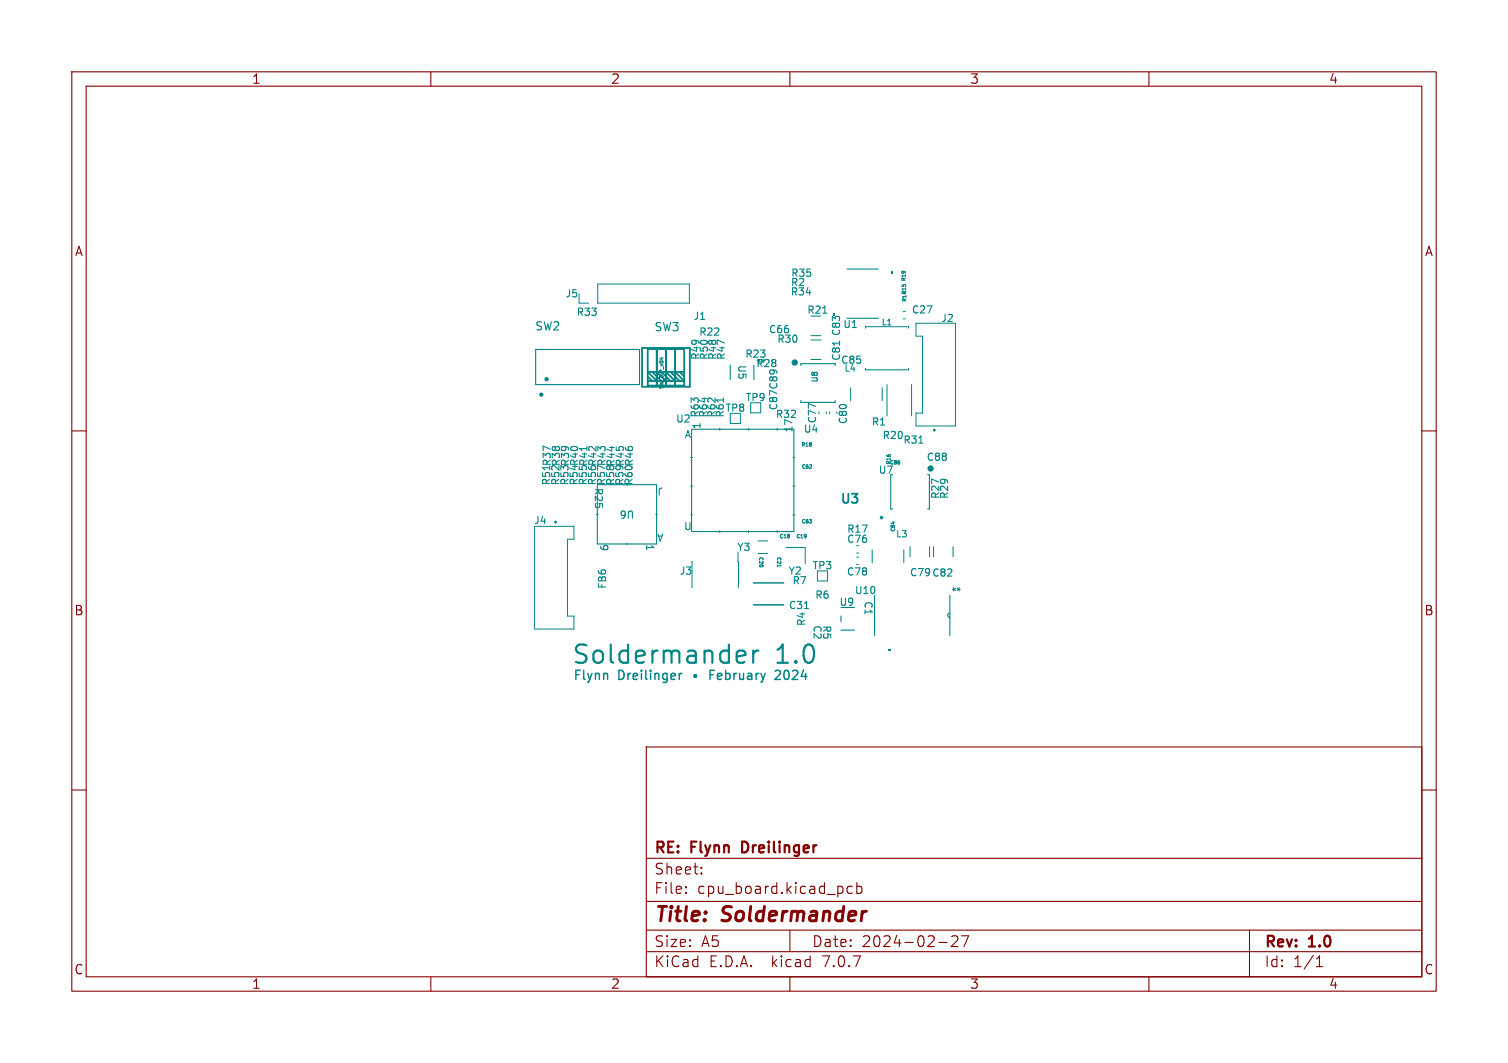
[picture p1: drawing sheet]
<svg xmlns="http://www.w3.org/2000/svg" width="210mm" height="148mm" viewBox="0 0 210 148" stroke-linecap="round" stroke-linejoin="round" font-family="sans-serif">
<defs><g id="words">
<g font-size="3.5" fill="#008484">
<text x="79.5" y="92.6">Soldermander</text>
<text x="108" y="92.6">1.0</text>
</g>
<g font-size="2.8" fill="#840000">
<text x="91" y="128.9">Title:</text>
<text x="100.7" y="128.9">Soldermander</text>
</g>
<g font-size="2.1" fill="#840000">
<text x="91" y="119.2">RE:</text>
<text x="96.3" y="119.2">Flynn</text>
<text x="104" y="119.2">Dreilinger</text>
<text x="91" y="124.7">File:</text>
<text x="91" y="122">Sheet:</text>
<text x="97.1" y="124.7">cpu_board.kicad_pcb</text>
<text x="91" y="134.9">KiCad</text>
<text x="91" y="132.1">Size:</text>
<text x="97.7" y="132.1">A5</text>
<text x="98.7" y="134.9">E.D.A.</text>
<text x="107.6" y="134.9">kicad</text>
<text x="113" y="132.1">Date:</text>
<text x="114.8" y="134.9">7.0.7</text>
<text x="120" y="132.1">2024-02-27</text>
<text x="176" y="132.3">Rev:</text>
<text x="176" y="134.9">Id:</text>
<text x="180.1" y="134.9">1/1</text>
<text x="182.4" y="132.3">1.0</text>
</g>
<g font-size="1.8" fill="#840000">
<text x="35" y="11.9">1</text>
<text x="85" y="11.9">2</text>
<text x="135" y="11.9">3</text>
<text x="185" y="11.9">4</text>
<text x="10.3" y="35.9">A</text>
<text x="198.4" y="35.9">A</text>
<text x="10.3" y="85.9">B</text>
<text x="198.3" y="85.9">B</text>
<text x="10.3" y="135.9">C</text>
<text x="35" y="137.9">1</text>
<text x="85" y="137.9">2</text>
<text x="135" y="137.9">3</text>
<text x="185" y="137.9">4</text>
<text x="198.3" y="135.9">C</text>
</g>
<g font-size="1.8" fill="#008484">
<text x="116.9" y="70.5">U3</text>
<text x="79.8" y="94.8">Flynn</text>
<text x="86.1" y="94.8">Dreilinger</text>
<text x="96.6" y="94.8">þÿ &quot;February</text>
<text x="109" y="94.8">2024</text>
</g>
<g font-size="1.6" fill="#008484">
<text x="74.4" y="46.2">SW2</text>
<text x="91.1" y="46.3">SW3</text>
</g>
<g font-size="1.4" fill="#008484">
<text x="78.7" y="41.6">J5</text>
<text x="110" y="41.3">R34</text>
<text x="110" y="40">R2</text>
<text x="110.1" y="38.7">R35</text>
<text x="80.2" y="44.2">R33</text>
<text x="96.5" y="44.7">J1</text>
<text x="97.3" y="46.9">R22</text>
<text x="107" y="46.6">C66</text>
<text x="108.1" y="47.9">R30</text>
<text x="112.3" y="43.9">R21</text>
<text x="117.3" y="45.9">U1</text>
<text x="126.9" y="43.9">C27</text>
<text x="131" y="45">J2</text>
<text x="97.6" y="50.2" transform="rotate(-90 97.6 50.2)">R49</text>
<text x="98.8" y="50.2" transform="rotate(-90 98.8 50.2)">R50</text>
<text x="100" y="50.2" transform="rotate(-90 100 50.2)">R48</text>
<text x="101.2" y="50.2" transform="rotate(-90 101.2 50.2)">R47</text>
<text x="102.6" y="50.7" transform="rotate(90 102.6 50.7)">U5</text>
<text x="103.7" y="50">R23</text>
<text x="105.2" y="51.3">R28</text>
<text x="105.3" y="49.7" transform="rotate(90 105.3 49.7)">*</text>
<text x="106.7" y="50.7" transform="rotate(-90 106.7 50.7)">*</text>
<text x="117" y="50.9">C85</text>
<text x="117.2" y="50.3" transform="rotate(-90 117.2 50.3)">C81 C83</text>
<text x="94" y="59">U2</text>
<text x="97.8" y="59.9" transform="rotate(-90 97.8 59.9)">1 R63</text>
<text x="98.7" y="58.2" transform="rotate(-90 98.7 58.2)">R64</text>
<text x="99.8" y="58.2" transform="rotate(-90 99.8 58.2)">R62</text>
<text x="100.9" y="57.5">TP8</text>
<text x="101" y="58.2" transform="rotate(-90 101 58.2)">R61</text>
<text x="103.8" y="56.1">TP9</text>
<text x="107.9" y="58.4">R32</text>
<text x="108.5" y="57.2" transform="rotate(-90 108.5 57.2)">C87 C89</text>
<text x="113.9" y="59.1" transform="rotate(-90 113.9 59.1)">C77</text>
<text x="118.1" y="59.2" transform="rotate(-90 118.1 59.2)">C80</text>
<text x="121.3" y="59.5">R1</text>
<text x="95.2" y="61.2">A</text>
<text x="110.6" y="60.3" transform="rotate(-90 110.6 60.3)">17</text>
<text x="111.8" y="60.4">U4</text>
<text x="122.8" y="61.3">R20</text>
<text x="125.7" y="62">R31</text>
<text x="128.9" y="64.4">C88</text>
<text x="76.8" y="67.7" transform="rotate(-90 76.8 67.7)">R51R37</text>
<text x="78.1" y="67.7" transform="rotate(-90 78.1 67.7)">R52R38</text>
<text x="79.4" y="67.7" transform="rotate(-90 79.4 67.7)">R53R39</text>
<text x="80.7" y="67.7" transform="rotate(-90 80.7 67.7)">R54R40</text>
<text x="81.9" y="67.7" transform="rotate(-90 81.9 67.7)">R55R41</text>
<text x="82.6" y="67.8" transform="rotate(90 82.6 67.8)">R25</text>
<text x="83.2" y="67.7" transform="rotate(-90 83.2 67.7)">R56R42</text>
<text x="84.5" y="67.7" transform="rotate(-90 84.5 67.7)">R57R43</text>
<text x="85.8" y="67.7" transform="rotate(-90 85.8 67.7)">R58R44</text>
<text x="87" y="67.7" transform="rotate(-90 87 67.7)">R59R45</text>
<text x="88.3" y="67.7" transform="rotate(-90 88.3 67.7)">R60R46</text>
<text x="88.4" y="70.9" transform="rotate(-180 88.4 70.9)">U6</text>
<text x="92.5" y="67.7" transform="rotate(-180 92.5 67.7)">J</text>
<text x="122.3" y="66">U7</text>
<text x="131" y="69.6" transform="rotate(-90 131 69.6)">R27</text>
<text x="132.2" y="69.6" transform="rotate(-90 132.2 69.6)">R29</text>
<text x="74.3" y="73.2">J4</text>
<text x="83.4" y="75.6" transform="rotate(90 83.4 75.6)">9</text>
<text x="89.8" y="75.6" transform="rotate(90 89.8 75.6)">1</text>
<text x="92.5" y="74.1" transform="rotate(-180 92.5 74.1)">A</text>
<text x="95.2" y="74">U</text>
<text x="102.6" y="76.9">Y3</text>
<text x="117.9" y="75.8">C76</text>
<text x="117.9" y="74.4">R17</text>
<text x="84.6" y="82.1" transform="rotate(-90 84.6 82.1)">FB6</text>
<text x="94.6" y="80.2">J3</text>
<text x="109.7" y="80.2">Y2</text>
<text x="110.3" y="81.6">R7</text>
<text x="113.1" y="79.5">TP3</text>
<text x="113.4" y="83.6">R6</text>
<text x="117.8" y="80.3">C78</text>
<text x="118.9" y="82.9">U10</text>
<text x="120.2" y="83.6" transform="rotate(90 120.2 83.6)">C1</text>
<text x="126.6" y="80.4">C79 C82</text>
<text x="133.9" y="82.6" transform="rotate(-90 133.9 82.6)">*</text>
<text x="109.8" y="85">C31</text>
<text x="112.3" y="87.3" transform="rotate(-90 112.3 87.3)">R4</text>
<text x="113.1" y="87" transform="rotate(90 113.1 87)">C2</text>
<text x="114.4" y="87" transform="rotate(90 114.4 87)">R5</text>
<text x="116.8" y="84.6">U9</text>
</g>
<g font-size="1.2" fill="#008484">
<text x="117.5" y="51.9">L4</text>
<text x="124.7" y="75">L3</text>
</g>
<g font-size="1.1" fill="#008484">
<text x="122.7" y="45.5">L1</text>
<text x="113.9" y="53.3" transform="rotate(-90 113.9 53.3)">U8</text>
</g>
<g font-size=".7" fill="#008484">
<text x="126.2" y="39.2" transform="rotate(-90 126.2 39.2)">R19</text>
<text x="126.3" y="42" transform="rotate(-90 126.3 42)">R14R15</text>
<text x="92.5" y="54.2" transform="rotate(-90 92.5 54.2)">SW_DIP_x04</text>
<text x="111.6" y="62.2">R18</text>
<text x="111.7" y="65.3">C62</text>
<text x="123.9" y="64.7">C86</text>
<text x="124.1" y="64.7" transform="rotate(-90 124.1 64.7)">R16</text>
<text x="105.7" y="77.5" transform="rotate(90 105.7 77.5)">C20</text>
<text x="108.2" y="77.5" transform="rotate(90 108.2 77.5)">C21</text>
<text x="108.6" y="75">C18</text>
<text x="110.9" y="75">C19</text>
<text x="111.6" y="72.9">C63</text>
<text x="124.7" y="74" transform="rotate(-90 124.7 74)">C84</text>
</g>
</g></defs>
<g fill="none" stroke="#840000" stroke-width=".15">
<path d="M10 10h190v128h-190zM12 12h186v124h-186zM60 10v2M110 10v2M160 10v2M10 60h2M198 60h2M10 110h2M90 104h108v32h-108zM90 119.5h108M198 110h2M60 136v2"/>
<path d="M90 132.5h108M90 129.5h108M90 125.5h108M95.5 124.2l.1 .1-.1 .1M95.5 124.2v.1v.1M95.5 123.5v.1M95.5 124.2v.2M95.5 123.5h.1l-.1 .1M97.7 121.5v.1v.1M97.7 121.5l-.1 .1 .1 .1M97.7 120.8v.1M97.7 121.5v.2"/>
<path d="M97.7 120.8h-.1l.1 .1M110 136v2M110 129.5v3M118.7 123.5l-.5-.1-.2 .3v.4l.1 .2 .1 .1 .5-.1M119.3 123.5l.4-.1 .3 .3v.4l-.1 .2-.2 .1-.4-.1M119.3 122.9v1.5M130.7 131.2h1.2M132.5 130.4l.2-.1 .5 .1a.41 .41 0 0 1 .1 .5l-.8 .9h.9M133.9 130.3h1l-.7 1.5M160 136v2M174 129.5v6.5M183.3 134.6h.9"/>
<path d="M183.3 133.5l.4-.4v1.5"/>
</g>
<path d="M120.5 126.9h.2" fill="none" stroke="#840000" stroke-width=".4"/>
<path d="M103.7 117.2h-.4v1.5h.4" fill="none" stroke="#840000" stroke-width=".3"/>
<path d="M84.6 93.8v.8M94.6 93.8v.8M94.7 93.9l-.1 .1M108.6 93.9l-.7 .7h.8" fill="none" stroke="#008484" stroke-width=".2"/>
<path d="M104.9 90.6v1.7M105.6 90.6a.65 .65 0 0 0-.7 .5" fill="none" stroke="#008484" stroke-width=".3"/>
<path d="M100.7 55.4v.6M114.6 43.6h.6M128 61.7h.5M112 84.7h.6" fill="none" stroke="#008484" stroke-width=".15"/>
<path d="M92.2 49.7v.4M119.3 78.6h.3M119.3 77.6h.3" fill="none" stroke="#008484" stroke-width=".14"/>
<g fill="#008484">
<path d="M116 43.6h.2v.4h-.2z"/>
<path d="M124 37.8h.3v.4h-.3z"/>
</g>
<g fill="none" stroke="#008484" stroke-width=".15">
<path d="M118 37.5h4.3M96.3 59.8h14.3v14.2h-14.3zM100.2 59.6v.3M101.7 50.8v2M104.2 59.6v.3M105 50.8v2M108.2 59.6v.3M111.5 50.9v-.3h4.8v.3M111.5 55.8v.2h4.8v-.2M118 44.3h4.3M96.2 71.7h.2M96.2 67.7h.2"/>
<path d="M96.2 63.7h.2M100.2 73.9v.2M104.2 73.9v.2M108.2 73.9v.2M110.4 71.7h.3M110.4 67.7h.3M110.4 63.7h.3M117.1 85.8v.7M117.1 87.7h1.9"/>
</g>
<g fill="none" stroke="#008484" stroke-width=".14">
<path d="M101.7 57.6v1.4h1.4v-1.4M115.1 57.3v.3M120.5 45.7v-.2h6v.2M120.5 51.3v.2h6v-.2M105.6 77.1h1.3M105.6 75.3h1.3M109.4 76.2h2.7v2.3M113.8 79.5v1.4h1.4v-1.4M119.3 77h.3M121.5 76.6v1.8M125.9 76.6v1.8M126.7 76.1v1.4"/>
<path d="M129.5 76.1v1.4"/>
</g>
<circle cx="110.7" cy="50.5" r=".37" fill="#008484" stroke="#008484" stroke-width=".14"/>
<g fill="none" stroke="#008484" stroke-width=".25">
<path d="M89.4 48.4h6.7v5.4h-6.7zM90.2 48.6h5.1v5.1h-5.1zM90.2 52.4l.6 .7M90.8 51.8l1.3 1.3M91.5 51.8l1.2 1.3M91.5 48.6v5.1M92.7 48.6v5.1M92.7 52.4l.7 .7M92.7 51.8l1.3 1.3M93.4 51.8l1.3 1.3M94 51.8l1.3 1.3h-5.1M94 48.6v5.1"/>
<path d="M94.7 51.8l.6 .6M95.3 51.8h-5.1l1.3 1.3"/>
</g>
<path d="M123.7 90.4h.4v.3h-.4z" fill="#008484"/>
<path d="M74.6 48.7h14.5v4.8h-14.5zM83.2 67.5h8.2v8.2h-8.2zM124 66.1v4.8h.3M129.2 66.1h.2v4.8h-.2M121.8 82.9v5.6M132.3 85.4a.3 .3 0 0 0-.3 .3 .3 .3 0 0 0 .3 .3M132.3 82.9v5.6" fill="none" stroke="#008484" stroke-width=".15"/>
<g fill="none" stroke="#008484" stroke-width=".14">
<path d="M83.2 39.5h12.8v2.7h-12.8zM80.6 40.9v1.3h1.4M104.5 56.1v1.4h1.4v-1.4M112.9 47.3h1.4M112.9 50.1h1.4M112.9 46.7h1.4M115.5 57.3v.3M116.5 57.3v.3M118.5 54v1.8M122.9 54v1.8M123.5 53.5v4.4M125.8 44.4h.3"/>
<path d="M125.8 43.4h.3M126.9 53.5v4.4M127.6 45h5.5v14.3h-5.5v-1.8h.9v-10.7h-.9zM74.4 73.3h5.5v1.8h-.9v10.7h.9v1.8h-5.5zM83.1 71.6h.2M87.3 75.6v.3M91.3 71.6h.3M96.4 78.2v3.6M102.8 76.9v4.9M130 76.1v1.4M132.7 76.1v1.4"/>
</g>
<circle cx="129.6" cy="65.2" r=".37" fill="#008484" stroke="#008484" stroke-width=".14"/>
<g fill="none" stroke="#008484" stroke-width=".2">
<path d="M104.9 84.2h4.2M104.9 81.2h4.2"/>
<circle cx="130.1" cy="59.9" r=".1"/>
<circle cx="77.4" cy="72.7" r=".1"/>
</g>
<g fill="none" stroke="#008484" stroke-width=".3">
<circle cx="75.4" cy="54.9" r=".15"/>
<circle cx="76.1" cy="52.8" r=".15"/>
</g>
<circle cx="122.8" cy="72.1" r=".12" fill="none" stroke="#008484" stroke-width=".25"/>
<use href="#words"/>
</svg>
